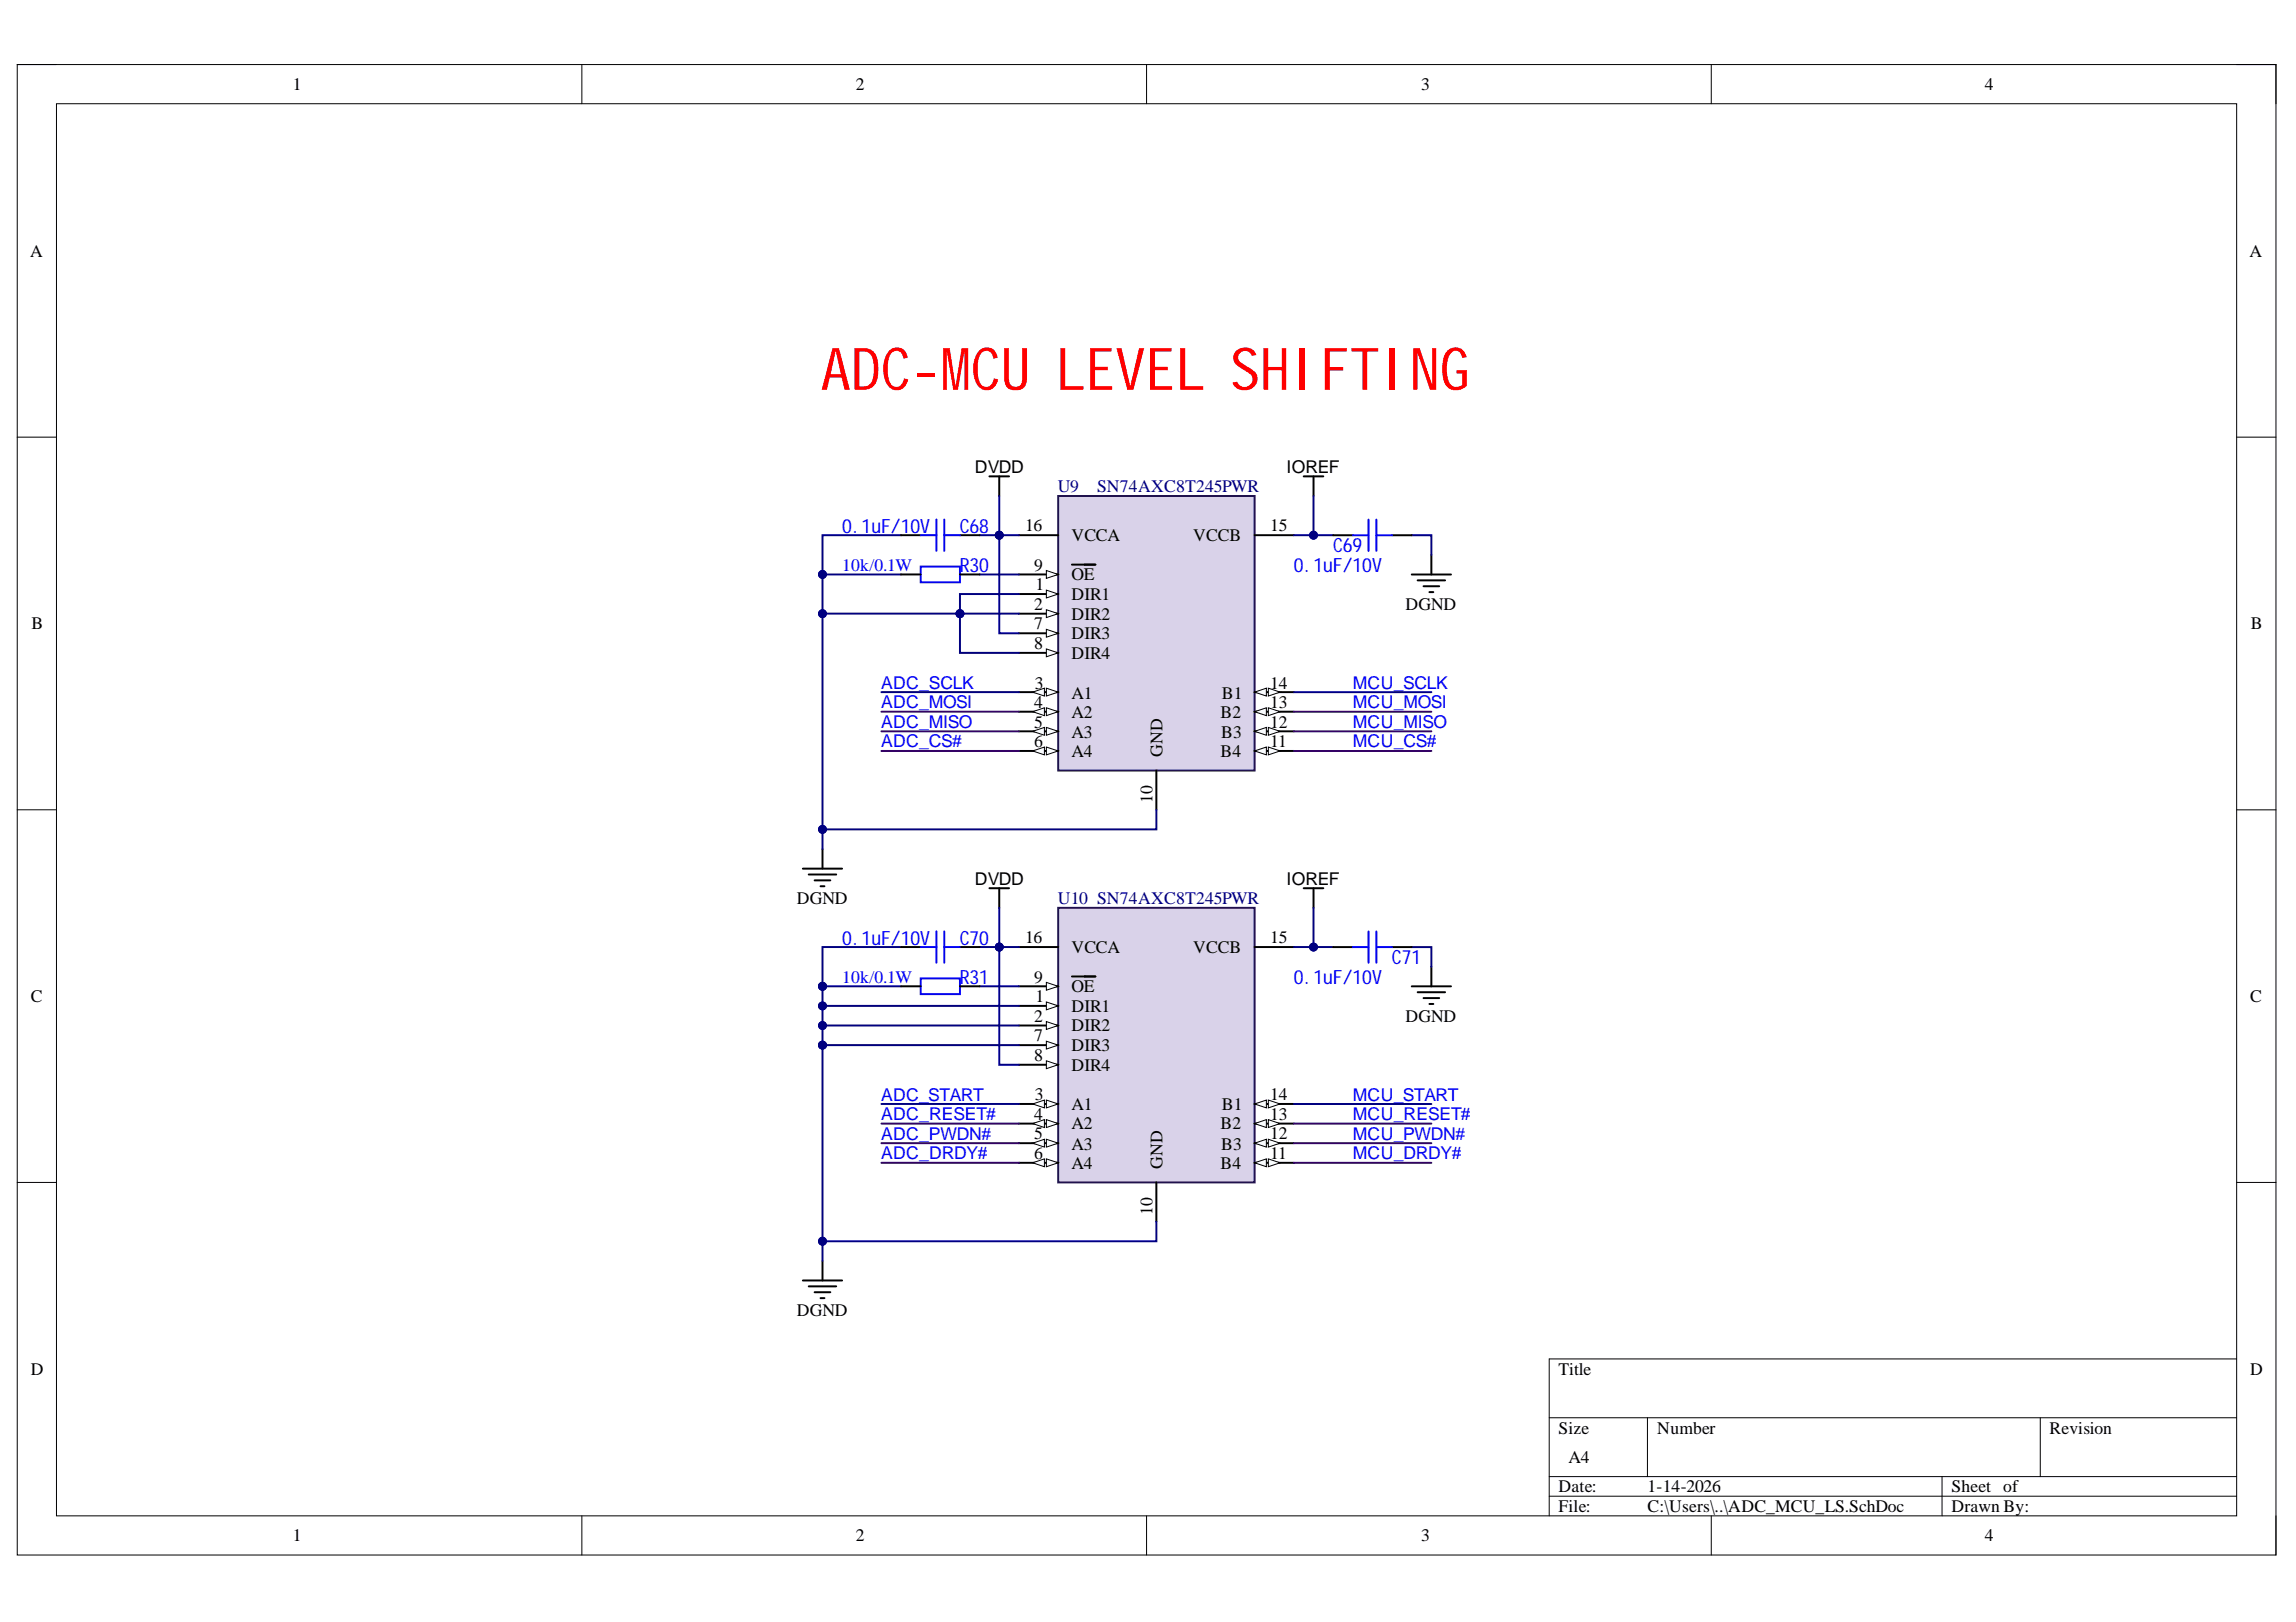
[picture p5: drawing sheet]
<svg xmlns="http://www.w3.org/2000/svg" width="297mm" height="210mm" viewBox="0 0 297 210" stroke-linecap="round" stroke-linejoin="round" font-family="sans-serif">
<defs><g id="words">
<text font-size="7.6" fill="#f00" x="106.2" y="50.4">ADC-MCU LEVEL SHIFTING</text>
<g font-size="2.5" fill="#00f">
<text x="108.9" y="68.9">0.1uF/10V</text>
<text x="124.2" y="68.9">C68</text>
<text x="172.5" y="71.5">C69</text>
<text x="124.2" y="74">R30</text>
<text x="167.4" y="74">0.1uF/10V</text>
<text x="108.9" y="122.2">0.1uF/10V</text>
<text x="124.2" y="122.2">C70</text>
<text x="180.1" y="124.8">C71</text>
<text x="124.2" y="127.3">R31</text>
<text x="167.4" y="127.3">0.1uF/10V</text>
</g>
<g font-size="2.3">
<text x="37.9" y="11.7">1</text>
<text x="110.7" y="11.7">2</text>
<text x="183.9" y="11.7">3</text>
<text x="256.8" y="11.7">4</text>
<text x="3.9" y="33.3">A</text>
<text x="291" y="33.3">A</text>
<text x="126.1" y="61.2">DVDD</text>
<text x="166.5" y="61.2">IOREF</text>
<text x="132.6" y="68.8">16</text>
<text x="138.6" y="70">VCCA</text>
<text x="154.4" y="70">VCCB</text>
<text x="164.3" y="68.8">15</text>
<text x="133.8" y="73.8">9</text>
<text x="134" y="76.4">1</text>
<text x="138.6" y="75.1">OE</text>
<text x="138.6" y="77.6">DIR1</text>
<text x="4.1" y="81.4">B</text>
<text x="133.8" y="78.9">2</text>
<text x="133.8" y="81.4">7</text>
<text x="133.8" y="84">8</text>
<text x="138.6" y="80.2">DIR2</text>
<text x="138.6" y="82.7">DIR3</text>
<text x="181.8" y="78.9">DGND</text>
<text x="291.2" y="81.4">B</text>
<text x="133.9" y="89.1">3</text>
<text x="138.6" y="85.2">DIR4</text>
<text x="164.3" y="89.1">14</text>
<text x="133.8" y="91.7">4</text>
<text x="133.8" y="94.2">5</text>
<text x="138.6" y="90.4">A1</text>
<text x="138.6" y="92.9">A2</text>
<text x="138.6" y="95.5">A3</text>
<text x="157.9" y="92.9">B2</text>
<text x="158" y="95.5">B3</text>
<text x="158.1" y="90.4">B1</text>
<text x="164.3" y="91.7">13</text>
<text x="164.3" y="94.2">12</text>
<text x="133.8" y="96.7">6</text>
<text x="138.6" y="98">A4</text>
<text x="150.4" y="97.9" transform="rotate(-90 150.4 97.9)">GND</text>
<text x="157.9" y="98">B4</text>
<text x="164.3" y="96.7">11</text>
<text x="149.1" y="103.9" transform="rotate(-90 149.1 103.9)">10</text>
<text x="103.1" y="117">DGND</text>
<text x="126.1" y="114.5">DVDD</text>
<text x="166.5" y="114.5">IOREF</text>
<text x="132.6" y="122.1">16</text>
<text x="138.6" y="123.3">VCCA</text>
<text x="154.4" y="123.3">VCCB</text>
<text x="164.3" y="122.1">15</text>
<text x="4" y="129.7">C</text>
<text x="133.8" y="127.1">9</text>
<text x="134" y="129.7">1</text>
<text x="138.6" y="128.4">OE</text>
<text x="138.6" y="130.9">DIR1</text>
<text x="291.1" y="129.7">C</text>
<text x="133.8" y="132.2">2</text>
<text x="133.8" y="134.7">7</text>
<text x="133.8" y="137.3">8</text>
<text x="138.6" y="133.5">DIR2</text>
<text x="138.6" y="136">DIR3</text>
<text x="181.8" y="132.2">DGND</text>
<text x="133.9" y="142.4">3</text>
<text x="138.6" y="138.6">DIR4</text>
<text x="138.6" y="143.6">A1</text>
<text x="158.1" y="143.6">B1</text>
<text x="164.3" y="142.4">14</text>
<text x="133.8" y="144.9">4</text>
<text x="133.8" y="147.4">5</text>
<text x="138.6" y="146.2">A2</text>
<text x="138.6" y="148.8">A3</text>
<text x="157.9" y="146.2">B2</text>
<text x="158" y="148.8">B3</text>
<text x="164.3" y="144.9">13</text>
<text x="164.3" y="147.4">12</text>
<text x="133.8" y="150">6</text>
<text x="138.6" y="151.3">A4</text>
<text x="150.4" y="151.2" transform="rotate(-90 150.4 151.2)">GND</text>
<text x="157.9" y="151.3">B4</text>
<text x="164.3" y="150">11</text>
<text x="149.1" y="157.2" transform="rotate(-90 149.1 157.2)">10</text>
<text x="103.1" y="170.3">DGND</text>
<text x="4" y="177.9">D</text>
<text x="201.6" y="177.9">Title</text>
<text x="291.1" y="177.9">D</text>
<text x="201.6" y="185.5">Size</text>
<text x="214.4" y="185.5">Number</text>
<text x="265.2" y="185.5">Revision</text>
<text x="202.9" y="189.3">A4</text>
<text x="201.6" y="193.1">Date:</text>
<text x="201.6" y="195.7">File:</text>
<text x="213.1" y="193.1">1-14-2026</text>
<text x="213.1" y="195.7">C:\Users\..\ADC_MCU_LS.SchDoc</text>
<text x="252.5" y="193.1">Sheet of</text>
<text x="252.5" y="195.7">Drawn By:</text>
<text x="37.9" y="199.5">1</text>
<text x="110.7" y="199.5">2</text>
<text x="183.9" y="199.5">3</text>
<text x="256.8" y="199.5">4</text>
</g>
<g font-size="2.3" fill="#000080">
<text x="136.9" y="63.7">U9</text>
<text x="141.9" y="63.7">SN74AXC8T245PWR</text>
<text x="136.9" y="117">U10 SN74AXC8T245PWR</text>
</g>
<g font-size="2.3" fill="#00f">
<text x="108.9" y="73.8">10k/0.1W</text>
<text x="114" y="89.1">ADC_SCLK</text>
<text x="175" y="89.1">MCU_SCLK</text>
<text x="114" y="94.2">ADC_MISO</text>
<text x="114" y="91.7">ADC_MOSI</text>
<text x="175" y="91.7">MCU_MOSI</text>
<text x="175" y="94.2">MCU_MISO</text>
<text x="114" y="96.7">ADC_CS#</text>
<text x="175" y="96.7">MCU_CS#</text>
<text x="108.9" y="127.1">10k/0.1W</text>
<text x="114" y="142.4">ADC_START</text>
<text x="175" y="142.4">MCU_START</text>
<text x="114" y="147.5">ADC_PWDN#</text>
<text x="114" y="145">ADC_RESET#</text>
<text x="175" y="145">MCU_RESET#</text>
<text x="175" y="147.5">MCU_PWDN#</text>
<text x="114" y="150">ADC_DRDY#</text>
<text x="175" y="150">MCU_DRDY#</text>
</g>
</g></defs>
<path d="M2.2 8.4h292.2v192.8h-292.2z" fill="none" stroke="#000" stroke-width=".13"/>
<path d="M7.3 13.4h282.1v182.8h-282.1z" fill-rule="evenodd" fill="#fff"/>
<g fill="none" stroke="#000" stroke-width=".13">
<path d="M2.2 8.3h5.1M7.3 13.4h282.1v182.8h-282.1zM75.3 8.3v5.1M148.3 8.3v5.1M221.4 8.4v5M289.4 8.4h5v5M2.2 56.6h5.1M289.4 56.6h5M2.2 104.8h5.1M289.4 104.8h5M2.2 153h5.1M289.4 153h5"/>
<path d="M289.4 175.9h-89v20.3M75.3 196.2v5M148.3 196.2v5M200.4 183.5h89M200.4 191.1h89M200.4 193.6h89M213.1 183.5v7.6M221.4 196.2v5M251.2 191.1v5.1M264 183.5v7.6M294.4 196.2v5"/>
</g>
<path d="M136.9 64.2h25.4v35.5h-25.4z" fill-rule="evenodd" fill="#d9d2e9"/>
<path d="M136.9 64.2h25.4v35.5h-25.4z" fill="none" stroke="#20124d" stroke-width=".25"/>
<path d="M131.8 74.3h5.1" fill="none" stroke="#000" stroke-width=".25"/>
<path d="M135.4 73.8l1.5 .5-1.5 .5z" fill="#f8fcff"/>
<path d="M135.4 73.8l1.5 .5-1.5 .5z" fill="none" stroke="#000" stroke-width=".13"/>
<path d="M131.8 76.9h5.1M138.7 73.1h3" fill="none" stroke="#000" stroke-width=".25"/>
<path d="M135.4 76.4l1.5 .5-1.5 .5z" fill="#f8fcff"/>
<path d="M135.4 76.4l1.5 .5-1.5 .5z" fill="none" stroke="#000" stroke-width=".13"/>
<path d="M131.8 79.4h5.1" fill="none" stroke="#000" stroke-width=".25"/>
<path d="M135.4 78.9l1.5 .5-1.5 .5z" fill="#f8fcff"/>
<path d="M135.4 78.9l1.5 .5-1.5 .5z" fill="none" stroke="#000" stroke-width=".13"/>
<path d="M131.8 82h5.1" fill="none" stroke="#000" stroke-width=".25"/>
<path d="M135.4 81.4l1.5 .6-1.5 .5z" fill="#f8fcff"/>
<path d="M135.4 81.4l1.5 .6-1.5 .5z" fill="none" stroke="#000" stroke-width=".13"/>
<path d="M131.8 84.5h5.1" fill="none" stroke="#000" stroke-width=".25"/>
<path d="M135.4 84l1.5 .5-1.5 .5z" fill="#f8fcff"/>
<path d="M135.4 84l1.5 .5-1.5 .5z" fill="none" stroke="#000" stroke-width=".13"/>
<path d="M131.8 89.6h5.1" fill="none" stroke="#000" stroke-width=".25"/>
<path d="M135.4 89.1l1.5 .5-1.5 .5z" fill="#f8fcff"/>
<path d="M135.4 89.1l1.5 .5-1.5 .5z" fill="none" stroke="#000" stroke-width=".13"/>
<path d="M133.6 89.6l1.5-.5v1z" fill="#f8fcff"/>
<path d="M133.6 89.6l1.5-.5v1z" fill="none" stroke="#000" stroke-width=".13"/>
<path d="M131.8 92.1h5.1" fill="none" stroke="#000" stroke-width=".25"/>
<path d="M135.4 91.6l1.5 .5-1.5 .5z" fill="#f8fcff"/>
<path d="M135.4 91.6l1.5 .5-1.5 .5z" fill="none" stroke="#000" stroke-width=".13"/>
<path d="M133.6 92.1l1.5-.5v1z" fill="#f8fcff"/>
<path d="M133.6 92.1l1.5-.5v1z" fill="none" stroke="#000" stroke-width=".13"/>
<path d="M162.3 89.6h5.1" fill="none" stroke="#000" stroke-width=".25"/>
<path d="M162.3 89.6l1.5-.5v1z" fill="#f8fcff"/>
<path d="M162.3 89.6l1.5-.5v1z" fill="none" stroke="#000" stroke-width=".13"/>
<path d="M164.1 89.1l1.5 .5-1.5 .5z" fill="#f8fcff"/>
<path d="M164.1 89.1l1.5 .5-1.5 .5z" fill="none" stroke="#000" stroke-width=".13"/>
<path d="M162.3 92.1h5.1" fill="none" stroke="#000" stroke-width=".25"/>
<path d="M162.3 92.1l1.5-.5v1z" fill="#f8fcff"/>
<path d="M162.3 92.1l1.5-.5v1z" fill="none" stroke="#000" stroke-width=".13"/>
<path d="M164.1 91.6l1.5 .5-1.5 .5z" fill="#f8fcff"/>
<path d="M164.1 91.6l1.5 .5-1.5 .5z" fill="none" stroke="#000" stroke-width=".13"/>
<path d="M131.8 69.3h5.1M162.3 69.3h5.1M131.8 94.6h5.1" fill="none" stroke="#000" stroke-width=".25"/>
<path d="M135.4 94.1l1.5 .5-1.5 .5z" fill="#f8fcff"/>
<path d="M135.4 94.1l1.5 .5-1.5 .5z" fill="none" stroke="#000" stroke-width=".13"/>
<path d="M133.6 94.6l1.5-.5v1z" fill="#f8fcff"/>
<path d="M133.6 94.6l1.5-.5v1z" fill="none" stroke="#000" stroke-width=".13"/>
<path d="M131.8 97.2h5.1" fill="none" stroke="#000" stroke-width=".25"/>
<path d="M135.4 96.7l1.5 .5-1.5 .5z" fill="#f8fcff"/>
<path d="M135.4 96.7l1.5 .5-1.5 .5z" fill="none" stroke="#000" stroke-width=".13"/>
<path d="M133.6 97.2l1.5-.5v1z" fill="#f8fcff"/>
<path d="M133.6 97.2l1.5-.5v1z" fill="none" stroke="#000" stroke-width=".13"/>
<path d="M162.3 94.6h5.1" fill="none" stroke="#000" stroke-width=".25"/>
<path d="M162.3 94.6l1.5-.5v1z" fill="#f8fcff"/>
<path d="M162.3 94.6l1.5-.5v1z" fill="none" stroke="#000" stroke-width=".13"/>
<path d="M164.1 94.1l1.5 .5-1.5 .5z" fill="#f8fcff"/>
<path d="M164.1 94.1l1.5 .5-1.5 .5z" fill="none" stroke="#000" stroke-width=".13"/>
<path d="M162.3 97.2h5.1" fill="none" stroke="#000" stroke-width=".25"/>
<path d="M162.3 97.2l1.5-.5v1z" fill="#f8fcff"/>
<path d="M162.3 97.2l1.5-.5v1z" fill="none" stroke="#000" stroke-width=".13"/>
<path d="M164.1 96.7l1.5 .5-1.5 .5z" fill="#f8fcff"/>
<path d="M164.1 96.7l1.5 .5-1.5 .5z" fill="none" stroke="#000" stroke-width=".13"/>
<path d="M149.6 99.7v5.1" fill="none" stroke="#000" stroke-width=".25"/>
<path d="M136.9 117.5h25.4v35.5h-25.4z" fill-rule="evenodd" fill="#d9d2e9"/>
<path d="M136.9 117.5h25.4v35.5h-25.4z" fill="none" stroke="#20124d" stroke-width=".25"/>
<path d="M131.8 127.6h5.1" fill="none" stroke="#000" stroke-width=".25"/>
<path d="M135.4 127.1l1.5 .5-1.5 .5z" fill="#f8fcff"/>
<path d="M135.4 127.1l1.5 .5-1.5 .5z" fill="none" stroke="#000" stroke-width=".13"/>
<path d="M131.8 130.2h5.1M138.7 126.4h3" fill="none" stroke="#000" stroke-width=".25"/>
<path d="M135.4 129.7l1.5 .5-1.5 .5z" fill="#f8fcff"/>
<path d="M135.4 129.7l1.5 .5-1.5 .5z" fill="none" stroke="#000" stroke-width=".13"/>
<path d="M131.8 132.7h5.1" fill="none" stroke="#000" stroke-width=".25"/>
<path d="M135.4 132.2l1.5 .5-1.5 .5z" fill="#f8fcff"/>
<path d="M135.4 132.2l1.5 .5-1.5 .5z" fill="none" stroke="#000" stroke-width=".13"/>
<path d="M131.8 135.3h5.1" fill="none" stroke="#000" stroke-width=".25"/>
<path d="M135.4 134.7l1.5 .6-1.5 .5z" fill="#f8fcff"/>
<path d="M135.4 134.7l1.5 .6-1.5 .5z" fill="none" stroke="#000" stroke-width=".13"/>
<path d="M131.8 137.8h5.1" fill="none" stroke="#000" stroke-width=".25"/>
<path d="M135.4 137.3l1.5 .5-1.5 .5z" fill="#f8fcff"/>
<path d="M135.4 137.3l1.5 .5-1.5 .5z" fill="none" stroke="#000" stroke-width=".13"/>
<path d="M131.8 142.9h5.1" fill="none" stroke="#000" stroke-width=".25"/>
<path d="M135.4 142.4l1.5 .5-1.5 .5z" fill="#f8fcff"/>
<path d="M135.4 142.4l1.5 .5-1.5 .5z" fill="none" stroke="#000" stroke-width=".13"/>
<path d="M133.6 142.9l1.5-.5v1z" fill="#f8fcff"/>
<path d="M133.6 142.9l1.5-.5v1z" fill="none" stroke="#000" stroke-width=".13"/>
<path d="M131.8 145.4h5.1" fill="none" stroke="#000" stroke-width=".25"/>
<path d="M135.4 144.9l1.5 .5-1.5 .5z" fill="#f8fcff"/>
<path d="M135.4 144.9l1.5 .5-1.5 .5z" fill="none" stroke="#000" stroke-width=".13"/>
<path d="M133.6 145.4l1.5-.5v1z" fill="#f8fcff"/>
<path d="M133.6 145.4l1.5-.5v1z" fill="none" stroke="#000" stroke-width=".13"/>
<path d="M162.3 142.9h5.1" fill="none" stroke="#000" stroke-width=".25"/>
<path d="M162.3 142.9l1.5-.5v1z" fill="#f8fcff"/>
<path d="M162.3 142.9l1.5-.5v1z" fill="none" stroke="#000" stroke-width=".13"/>
<path d="M164.1 142.4l1.5 .5-1.5 .5z" fill="#f8fcff"/>
<path d="M164.1 142.4l1.5 .5-1.5 .5z" fill="none" stroke="#000" stroke-width=".13"/>
<path d="M162.3 145.4h5.1" fill="none" stroke="#000" stroke-width=".25"/>
<path d="M162.3 145.4l1.5-.5v1z" fill="#f8fcff"/>
<path d="M162.3 145.4l1.5-.5v1z" fill="none" stroke="#000" stroke-width=".13"/>
<path d="M164.1 144.9l1.5 .5-1.5 .5z" fill="#f8fcff"/>
<path d="M164.1 144.9l1.5 .5-1.5 .5z" fill="none" stroke="#000" stroke-width=".13"/>
<path d="M131.8 122.6h5.1M162.3 122.6h5.1M131.8 147.9h5.1" fill="none" stroke="#000" stroke-width=".25"/>
<path d="M135.4 147.4l1.5 .5-1.5 .5z" fill="#f8fcff"/>
<path d="M135.4 147.4l1.5 .5-1.5 .5z" fill="none" stroke="#000" stroke-width=".13"/>
<path d="M133.6 147.9l1.5-.5v1z" fill="#f8fcff"/>
<path d="M133.6 147.9l1.5-.5v1z" fill="none" stroke="#000" stroke-width=".13"/>
<path d="M131.8 150.5h5.1" fill="none" stroke="#000" stroke-width=".25"/>
<path d="M135.4 150l1.5 .5-1.5 .5z" fill="#f8fcff"/>
<path d="M135.4 150l1.5 .5-1.5 .5z" fill="none" stroke="#000" stroke-width=".13"/>
<path d="M133.6 150.5l1.5-.5v1z" fill="#f8fcff"/>
<path d="M133.6 150.5l1.5-.5v1z" fill="none" stroke="#000" stroke-width=".13"/>
<path d="M162.3 147.9h5.1" fill="none" stroke="#000" stroke-width=".25"/>
<path d="M162.3 147.9l1.5-.5v1z" fill="#f8fcff"/>
<path d="M162.3 147.9l1.5-.5v1z" fill="none" stroke="#000" stroke-width=".13"/>
<path d="M164.1 147.4l1.5 .5-1.5 .5z" fill="#f8fcff"/>
<path d="M164.1 147.4l1.5 .5-1.5 .5z" fill="none" stroke="#000" stroke-width=".13"/>
<path d="M162.3 150.5h5.1" fill="none" stroke="#000" stroke-width=".25"/>
<path d="M162.3 150.5l1.5-.5v1z" fill="#f8fcff"/>
<path d="M162.3 150.5l1.5-.5v1z" fill="none" stroke="#000" stroke-width=".13"/>
<path d="M164.1 150l1.5 .5-1.5 .5z" fill="#f8fcff"/>
<path d="M164.1 150l1.5 .5-1.5 .5z" fill="none" stroke="#000" stroke-width=".13"/>
<g fill="none" stroke="#000" stroke-width=".25">
<path d="M128 61.6h2.5M129.3 61.6v2.6M168.7 61.6h2.5M169.9 61.6v2.6M182.6 74.3h5.1M183.4 75.1h3.6M184.2 75.9h2M184.9 76.6h.5M185.2 71.8v2.5M103.9 112.4h5M104.6 113.2h3.6M105.4 113.9h2"/>
<path d="M106.2 114.7h.5M106.4 109.9v2.5M128 114.9h2.5M129.3 114.9v2.6M168.7 114.9h2.5M169.9 114.9v2.6M182.6 127.6h5.1M183.4 128.4h3.6M184.2 129.2h2M184.9 129.9h.5M185.2 125.1v2.5M149.6 153v5.1"/>
<path d="M103.9 165.7h5M104.6 166.5h3.6M105.4 167.2h2M106.2 168h.5M106.4 163.2v2.5"/>
</g>
<path d="M129.3 64.2v5.1h2.5M114 89.6h17.8" fill="none" stroke="#000080" stroke-width=".25"/>
<path d="M114 97.2h17.8M114 94.6h17.8M114 92.1h17.8" fill="none" stroke="#306" stroke-width=".25"/>
<circle cx="129.3" cy="69.3" r=".51" fill="#000080"/>
<circle cx="129.3" cy="69.3" r=".51" fill="none" stroke="#000080" stroke-width=".13"/>
<path d="M169.9 64.2v5.1h-2.5" fill="none" stroke="#000080" stroke-width=".25"/>
<circle cx="169.9" cy="69.3" r=".51" fill="#000080"/>
<circle cx="169.9" cy="69.3" r=".51" fill="none" stroke="#000080" stroke-width=".13"/>
<path d="M116.6 74.3h-10.2v35.6M126.7 74.3h5.1" fill="none" stroke="#000080" stroke-width=".25"/>
<circle cx="106.4" cy="107.3" r=".51" fill="#000080"/>
<circle cx="106.4" cy="107.3" r=".51" fill="none" stroke="#000080" stroke-width=".13"/>
<circle cx="106.4" cy="79.4" r=".51" fill="#000080"/>
<circle cx="106.4" cy="79.4" r=".51" fill="none" stroke="#000080" stroke-width=".13"/>
<circle cx="106.4" cy="74.3" r=".51" fill="#000080"/>
<circle cx="106.4" cy="74.3" r=".51" fill="none" stroke="#000080" stroke-width=".13"/>
<path d="M131.8 76.9h-7.6v2.5h-17.8" fill="none" stroke="#000080" stroke-width=".25"/>
<circle cx="124.2" cy="79.4" r=".51" fill="#000080"/>
<circle cx="124.2" cy="79.4" r=".51" fill="none" stroke="#000080" stroke-width=".13"/>
<circle cx="106.4" cy="79.4" r=".51" fill="#000080"/>
<circle cx="106.4" cy="79.4" r=".51" fill="none" stroke="#000080" stroke-width=".13"/>
<path d="M124.2 79.4h7.6" fill="none" stroke="#000080" stroke-width=".25"/>
<circle cx="124.2" cy="79.4" r=".51" fill="#000080"/>
<circle cx="124.2" cy="79.4" r=".51" fill="none" stroke="#000080" stroke-width=".13"/>
<path d="M124.2 79.4v5.1h7.6" fill="none" stroke="#000080" stroke-width=".25"/>
<circle cx="124.2" cy="79.4" r=".51" fill="#000080"/>
<circle cx="124.2" cy="79.4" r=".51" fill="none" stroke="#000080" stroke-width=".13"/>
<path d="M129.3 69.3v12.7h2.5" fill="none" stroke="#000080" stroke-width=".25"/>
<circle cx="129.3" cy="69.3" r=".51" fill="#000080"/>
<circle cx="129.3" cy="69.3" r=".51" fill="none" stroke="#000080" stroke-width=".13"/>
<path d="M149.6 104.8v2.5h-43.2" fill="none" stroke="#000080" stroke-width=".25"/>
<circle cx="106.4" cy="107.3" r=".51" fill="#000080"/>
<circle cx="106.4" cy="107.3" r=".51" fill="none" stroke="#000080" stroke-width=".13"/>
<path d="M126.7 69.3h2.6" fill="none" stroke="#000080" stroke-width=".25"/>
<circle cx="129.3" cy="69.3" r=".51" fill="#000080"/>
<circle cx="129.3" cy="69.3" r=".51" fill="none" stroke="#000080" stroke-width=".13"/>
<path d="M116.6 69.3h-10.2v5" fill="none" stroke="#000080" stroke-width=".25"/>
<circle cx="106.4" cy="74.3" r=".51" fill="#000080"/>
<circle cx="106.4" cy="74.3" r=".51" fill="none" stroke="#000080" stroke-width=".13"/>
<path d="M169.9 69.3h2.6" fill="none" stroke="#000080" stroke-width=".25"/>
<circle cx="169.9" cy="69.3" r=".51" fill="#000080"/>
<circle cx="169.9" cy="69.3" r=".51" fill="none" stroke="#000080" stroke-width=".13"/>
<path d="M182.6 69.3h2.6v2.5M167.4 89.6h17.8M126.7 127.6h5.1M114 142.9h17.8M149.6 158.1v2.5h-43.2M167.4 142.9h17.8" fill="none" stroke="#000080" stroke-width=".25"/>
<path d="M167.4 97.2h17.8M167.4 94.6h17.8M167.4 92.1h17.8M114 150.5h17.8M114 147.9h17.8M114 145.4h17.8M167.4 150.5h17.8M167.4 147.9h17.8M167.4 145.4h17.8" fill="none" stroke="#306" stroke-width=".25"/>
<circle cx="106.4" cy="160.6" r=".51" fill="#000080"/>
<circle cx="106.4" cy="160.6" r=".51" fill="none" stroke="#000080" stroke-width=".13"/>
<path d="M129.3 117.5v5.1h2.5" fill="none" stroke="#000080" stroke-width=".25"/>
<circle cx="129.3" cy="122.6" r=".51" fill="#000080"/>
<circle cx="129.3" cy="122.6" r=".51" fill="none" stroke="#000080" stroke-width=".13"/>
<path d="M126.7 122.6h2.6" fill="none" stroke="#000080" stroke-width=".25"/>
<circle cx="129.3" cy="122.6" r=".51" fill="#000080"/>
<circle cx="129.3" cy="122.6" r=".51" fill="none" stroke="#000080" stroke-width=".13"/>
<path d="M116.6 122.6h-10.2v5" fill="none" stroke="#000080" stroke-width=".25"/>
<circle cx="106.4" cy="127.6" r=".51" fill="#000080"/>
<circle cx="106.4" cy="127.6" r=".51" fill="none" stroke="#000080" stroke-width=".13"/>
<path d="M169.9 117.5v5.1h-2.5" fill="none" stroke="#000080" stroke-width=".25"/>
<circle cx="169.9" cy="122.6" r=".51" fill="#000080"/>
<circle cx="169.9" cy="122.6" r=".51" fill="none" stroke="#000080" stroke-width=".13"/>
<path d="M169.9 122.6h2.6" fill="none" stroke="#000080" stroke-width=".25"/>
<circle cx="169.9" cy="122.6" r=".51" fill="#000080"/>
<circle cx="169.9" cy="122.6" r=".51" fill="none" stroke="#000080" stroke-width=".13"/>
<path d="M106.4 127.6h10.2M182.6 122.6h2.6v2.5" fill="none" stroke="#000080" stroke-width=".25"/>
<circle cx="106.4" cy="127.6" r=".51" fill="#000080"/>
<circle cx="106.4" cy="127.6" r=".51" fill="none" stroke="#000080" stroke-width=".13"/>
<path d="M106.4 135.3v27.9" fill="none" stroke="#000080" stroke-width=".25"/>
<circle cx="106.4" cy="160.6" r=".51" fill="#000080"/>
<circle cx="106.4" cy="160.6" r=".51" fill="none" stroke="#000080" stroke-width=".13"/>
<circle cx="106.4" cy="135.3" r=".51" fill="#000080"/>
<circle cx="106.4" cy="135.3" r=".51" fill="none" stroke="#000080" stroke-width=".13"/>
<path d="M106.4 127.6v5.1" fill="none" stroke="#000080" stroke-width=".25"/>
<circle cx="106.4" cy="132.7" r=".51" fill="#000080"/>
<circle cx="106.4" cy="132.7" r=".51" fill="none" stroke="#000080" stroke-width=".13"/>
<circle cx="106.4" cy="130.2" r=".51" fill="#000080"/>
<circle cx="106.4" cy="130.2" r=".51" fill="none" stroke="#000080" stroke-width=".13"/>
<circle cx="106.4" cy="127.6" r=".51" fill="#000080"/>
<circle cx="106.4" cy="127.6" r=".51" fill="none" stroke="#000080" stroke-width=".13"/>
<path d="M131.8 132.7h-25.4v2.6" fill="none" stroke="#000080" stroke-width=".25"/>
<circle cx="106.4" cy="132.7" r=".51" fill="#000080"/>
<circle cx="106.4" cy="132.7" r=".51" fill="none" stroke="#000080" stroke-width=".13"/>
<circle cx="106.4" cy="135.3" r=".51" fill="#000080"/>
<circle cx="106.4" cy="135.3" r=".51" fill="none" stroke="#000080" stroke-width=".13"/>
<path d="M106.4 130.2h25.4" fill="none" stroke="#000080" stroke-width=".25"/>
<circle cx="106.4" cy="130.2" r=".51" fill="#000080"/>
<circle cx="106.4" cy="130.2" r=".51" fill="none" stroke="#000080" stroke-width=".13"/>
<path d="M106.4 135.3h25.4" fill="none" stroke="#000080" stroke-width=".25"/>
<circle cx="106.4" cy="135.3" r=".51" fill="#000080"/>
<circle cx="106.4" cy="135.3" r=".51" fill="none" stroke="#000080" stroke-width=".13"/>
<path d="M129.3 122.6v15.2h2.5" fill="none" stroke="#000080" stroke-width=".25"/>
<circle cx="129.3" cy="122.6" r=".51" fill="#000080"/>
<circle cx="129.3" cy="122.6" r=".51" fill="none" stroke="#000080" stroke-width=".13"/>
<path d="M116.6 69.3h2.5M116.6 74.3h2.5M124.2 69.3h2.5M124.2 74.3h2.5M172.5 69.3h2.5M180.1 69.3h2.5M116.6 122.6h2.5M116.6 127.6h2.5M124.2 122.6h2.5M124.2 127.6h2.5M172.5 122.6h2.5M180.1 122.6h2.5" fill="none" stroke="#000" stroke-width=".25"/>
<g fill="none" stroke="#00f" stroke-width=".25">
<path d="M119.1 73.3h5.1v2.1h-5.1zM119.1 69.3h2M121.1 67.2v4.1M122.2 67.2v4.1M122.2 69.3h2M175 69.3h2M177 67.2v4.1M178.1 67.2v4.1M178.1 69.3h2M119.1 126.6h5.1v2.1h-5.1zM119.1 122.6h2M121.1 120.5v4.1"/>
<path d="M122.2 120.5v4.1M122.2 122.6h2M175 122.6h2M177 120.5v4.1M178.1 120.5v4.1M178.1 122.6h2"/>
</g>
<use href="#words"/>
</svg>
